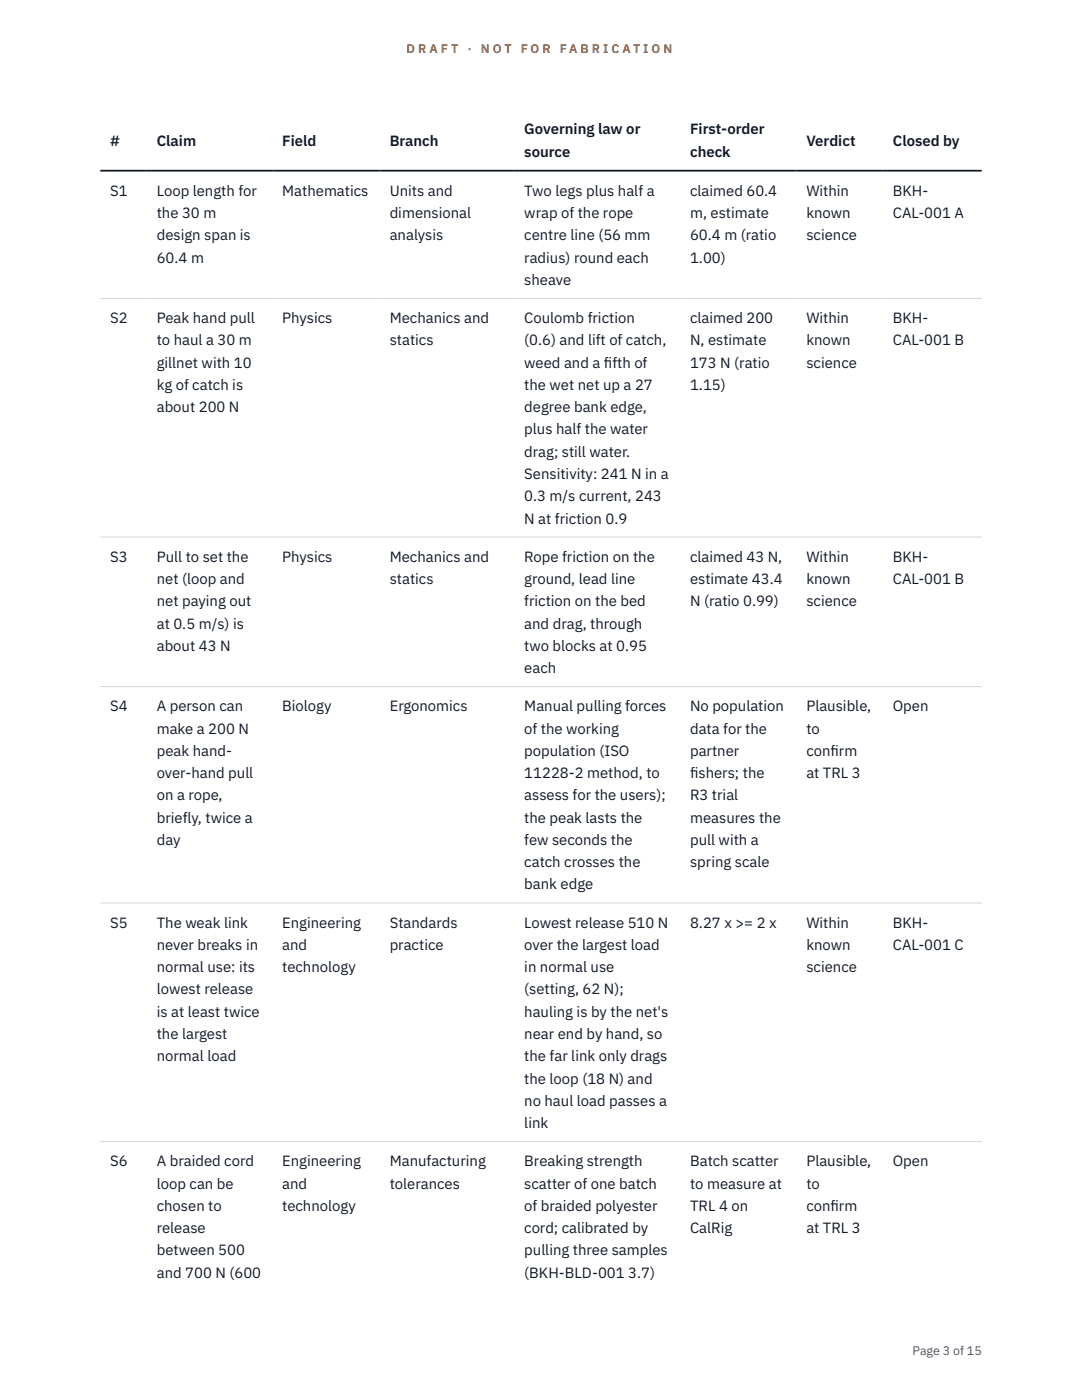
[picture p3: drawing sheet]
<svg xmlns="http://www.w3.org/2000/svg" width="216mm" height="279mm" viewBox="0 0 216 279" stroke-linecap="round" stroke-linejoin="round" font-family="sans-serif">
<defs><g id="words">
<g font-size="3" fill="#111827">
<text x="22" y="29.1">#</text>
<text x="31.3" y="29.1">Claim</text>
<text x="56.3" y="29.1">Field</text>
<text x="77.8" y="29.1">Branch</text>
<text x="104.6" y="26.8">Governing law or</text>
<text x="137.7" y="26.8">First-order</text>
<text x="160.9" y="29.1">Verdict</text>
<text x="178.1" y="29.1">Closed by</text>
<text x="104.6" y="31.3">source</text>
<text x="137.7" y="31.3">check</text>
<text x="22" y="39.1">S1</text>
<text x="31.3" y="39.1">Loop length for</text>
<text x="56.3" y="39.1">Mathematics</text>
<text x="77.8" y="39.1">Units and</text>
<text x="104.6" y="39.1">Two legs plus half a</text>
<text x="137.7" y="39.1">claimed 60.4</text>
<text x="160.9" y="39.1">Within</text>
<text x="178.1" y="39.1">BKH-</text>
<text x="31.3" y="43.5">the 30 m</text>
<text x="31.3" y="48">design span is</text>
<text x="77.8" y="43.5">dimensional</text>
<text x="77.8" y="48">analysis</text>
<text x="104.6" y="43.5">wrap of the rope</text>
<text x="104.6" y="48">centre line (56 mm</text>
<text x="137.7" y="43.5">m, estimate</text>
<text x="137.7" y="48">60.4 m (ratio</text>
<text x="160.9" y="43.5">known</text>
<text x="160.9" y="48">science</text>
<text x="178.1" y="43.5">CAL-001 A</text>
<text x="31.3" y="52.4">60.4 m</text>
<text x="104.6" y="52.4">radius) round each</text>
<text x="137.7" y="52.4">1.00)</text>
<text x="104.6" y="56.9">sheave</text>
<text x="22" y="64.5">S2</text>
<text x="31.3" y="64.5">Peak hand pull</text>
<text x="56.3" y="64.5">Physics</text>
<text x="77.8" y="64.5">Mechanics and</text>
<text x="104.6" y="64.5">Coulomb friction</text>
<text x="137.7" y="64.5">claimed 200</text>
<text x="160.9" y="64.5">Within</text>
<text x="178.1" y="64.5">BKH-</text>
<text x="31.3" y="68.9">to haul a 30 m</text>
<text x="77.8" y="68.9">statics</text>
<text x="104.6" y="68.9">(0.6) and lift of catch,</text>
<text x="137.7" y="68.9">N, estimate</text>
<text x="160.9" y="68.9">known</text>
<text x="178.1" y="68.9">CAL-001 B</text>
<text x="31.3" y="73.4">gillnet with 10</text>
<text x="31.3" y="77.8">kg of catch is</text>
<text x="104.6" y="73.4">weed and a f</text>
<text x="104.6" y="77.8">the wet net up a 27</text>
<text x="120.5" y="73.4">ifth of</text>
<text x="137.7" y="73.4">173 N (ratio</text>
<text x="137.7" y="77.8">1.15)</text>
<text x="160.9" y="73.4">science</text>
<text x="31.3" y="82.3">about 200 N</text>
<text x="104.6" y="82.3">degree bank edge,</text>
<text x="104.6" y="86.7">plus half the water</text>
<text x="104.6" y="91.1">drag; still water.</text>
<text x="104.6" y="95.6">Sensitivity: 241 N in a</text>
<text x="104.6" y="100">0.3 m/s current, 243</text>
<text x="104.6" y="104.5">N at friction 0.9</text>
<text x="22" y="112.1">S3</text>
<text x="31.3" y="112.1">Pull to set the</text>
<text x="56.3" y="112.1">Physics</text>
<text x="77.8" y="112.1">Mechanics and</text>
<text x="104.6" y="112.1">Rope friction on the</text>
<text x="137.7" y="112.1">claimed 43 N,</text>
<text x="160.9" y="112.1">Within</text>
<text x="178.1" y="112.1">BKH-</text>
<text x="31.3" y="116.5">net (loop and</text>
<text x="77.8" y="116.5">statics</text>
<text x="104.6" y="116.5">ground, lead line</text>
<text x="137.7" y="116.5">estimate 43.4</text>
<text x="160.9" y="116.5">known</text>
<text x="178.1" y="116.5">CAL-001 B</text>
<text x="31.3" y="121">net paying out</text>
<text x="31.3" y="125.4">at 0.5 m/s) is</text>
<text x="104.6" y="121">friction on the bed</text>
<text x="104.6" y="125.4">and drag, through</text>
<text x="137.7" y="121">N (ratio 0.99)</text>
<text x="160.9" y="121">science</text>
<text x="31.3" y="129.9">about 43 N</text>
<text x="104.6" y="129.9">two blocks at 0.95</text>
<text x="104.6" y="134.3">each</text>
<text x="22" y="142">S4</text>
<text x="31.3" y="142">A person can</text>
<text x="56.3" y="142">Biology</text>
<text x="77.8" y="142">Ergonomics</text>
<text x="104.6" y="142">Manual pulling forces</text>
<text x="137.7" y="142">No population</text>
<text x="160.9" y="142">Plausible,</text>
<text x="178.1" y="142">Open</text>
<text x="31.3" y="146.4">make a 200 N</text>
<text x="104.6" y="146.4">of the working</text>
<text x="137.7" y="146.4">data for the</text>
<text x="160.9" y="146.4">to</text>
<text x="31.3" y="150.8">peak hand-</text>
<text x="31.3" y="155.3">over-hand pull</text>
<text x="104.6" y="150.8">population (ISO</text>
<text x="104.6" y="155.3">11228-2 method, to</text>
<text x="137.7" y="150.8">partner</text>
<text x="137.7" y="155.3">f</text>
<text x="137.7" y="155.3">ishers; the</text>
<text x="160.9" y="150.8">conf</text>
<text x="160.9" y="155.3">at TRL 3</text>
<text x="165.7" y="150.8">irm</text>
<text x="31.3" y="159.7">on a rope,</text>
<text x="104.6" y="159.7">assess for the users);</text>
<text x="137.7" y="159.7">R3 trial</text>
<text x="31.3" y="164.2">briefly, twice a</text>
<text x="104.6" y="164.2">the peak lasts the</text>
<text x="137.7" y="164.2">measures the</text>
<text x="31.3" y="168.6">day</text>
<text x="104.6" y="168.6">few seconds the</text>
<text x="104.6" y="173.1">catch crosses the</text>
<text x="137.7" y="168.6">pull with a</text>
<text x="137.7" y="173.1">spring scale</text>
<text x="104.6" y="177.5">bank edge</text>
<text x="22" y="185.1">S5</text>
<text x="31.3" y="185.1">The weak link</text>
<text x="56.3" y="185.1">Engineering</text>
<text x="77.8" y="185.1">Standards</text>
<text x="104.6" y="185.1">Lowest release 510 N</text>
<text x="137.7" y="185.1">8.27 x &gt;= 2 x</text>
<text x="160.9" y="185.1">Within</text>
<text x="178.1" y="185.1">BKH-</text>
<text x="31.3" y="189.6">never breaks in</text>
<text x="56.3" y="189.6">and</text>
<text x="77.8" y="189.6">practice</text>
<text x="104.6" y="189.6">over the largest load</text>
<text x="160.9" y="189.6">known</text>
<text x="178.1" y="189.6">CAL-001 C</text>
<text x="31.3" y="194">normal use: its</text>
<text x="56.3" y="194">technology</text>
<text x="104.6" y="194">in normal use</text>
<text x="160.9" y="194">science</text>
<text x="31.3" y="198.5">lowest release</text>
<text x="31.3" y="202.9">is at least twice</text>
<text x="104.6" y="198.5">(setting, 62 N);</text>
<text x="104.6" y="202.9">hauling is by the net's</text>
<text x="31.3" y="207.4">the largest</text>
<text x="104.6" y="207.4">near end by hand, so</text>
<text x="31.3" y="211.8">normal load</text>
<text x="104.6" y="211.8">the far link only drags</text>
<text x="104.6" y="216.2">the loop (18 N) and</text>
<text x="104.6" y="220.7">no haul load passes a</text>
<text x="104.6" y="225.1">link</text>
<text x="22" y="232.8">S6</text>
<text x="31.3" y="232.8">A braided cord</text>
<text x="56.3" y="232.8">Engineering</text>
<text x="77.8" y="232.8">Manufacturing</text>
<text x="104.6" y="232.8">Breaking strength</text>
<text x="137.7" y="232.8">Batch scatter</text>
<text x="160.9" y="232.8">Plausible,</text>
<text x="178.1" y="232.8">Open</text>
<text x="31.3" y="237.2">loop can be</text>
<text x="56.3" y="237.2">and</text>
<text x="77.8" y="237.2">tolerances</text>
<text x="104.6" y="237.2">scatter of one batch</text>
<text x="137.7" y="237.2">to measure at</text>
<text x="160.9" y="237.2">to</text>
<text x="31.3" y="241.6">chosen to</text>
<text x="56.3" y="241.6">technology</text>
<text x="104.6" y="241.6">of braided polyester</text>
<text x="137.7" y="241.6">TRL 4 on</text>
<text x="160.9" y="241.6">conf</text>
<text x="165.7" y="241.6">irm</text>
<text x="31.3" y="246.1">release</text>
<text x="31.3" y="250.5">between 500</text>
<text x="104.6" y="246.1">cord; calibrated by</text>
<text x="104.6" y="250.5">pulling three samples</text>
<text x="137.7" y="246.1">CalRig</text>
<text x="160.9" y="246.1">at TRL 3</text>
<text x="31.3" y="255">and 700 N (600</text>
<text x="104.6" y="255">(BKH-BLD-001 3.7)</text>
</g>
<g font-size="2.5" fill="#b45309">
<text x="81.1" y="10.5">D R A F T</text>
<text x="93.3" y="10.5">·</text>
<text x="95.9" y="10.5">N O T</text>
<text x="103.9" y="10.5">F O R</text>
<text x="111.7" y="10.5">F A B R I C A T I O N</text>
</g>
<text font-size="2.5" fill="#4b5563" x="182.1" y="270.3">Page 3 of 15</text>
</g></defs>
<path d="M20 59.6h175.9M20 107.2h175.9M20 137h175.9M20 180.2h175.9M20 227.8h175.9" fill="none" stroke="#d1d5db" stroke-width=".2"/>
<path d="M20 34.1h175.9" fill="none" stroke="#111827" stroke-width=".35"/>
<use href="#words"/>
</svg>
